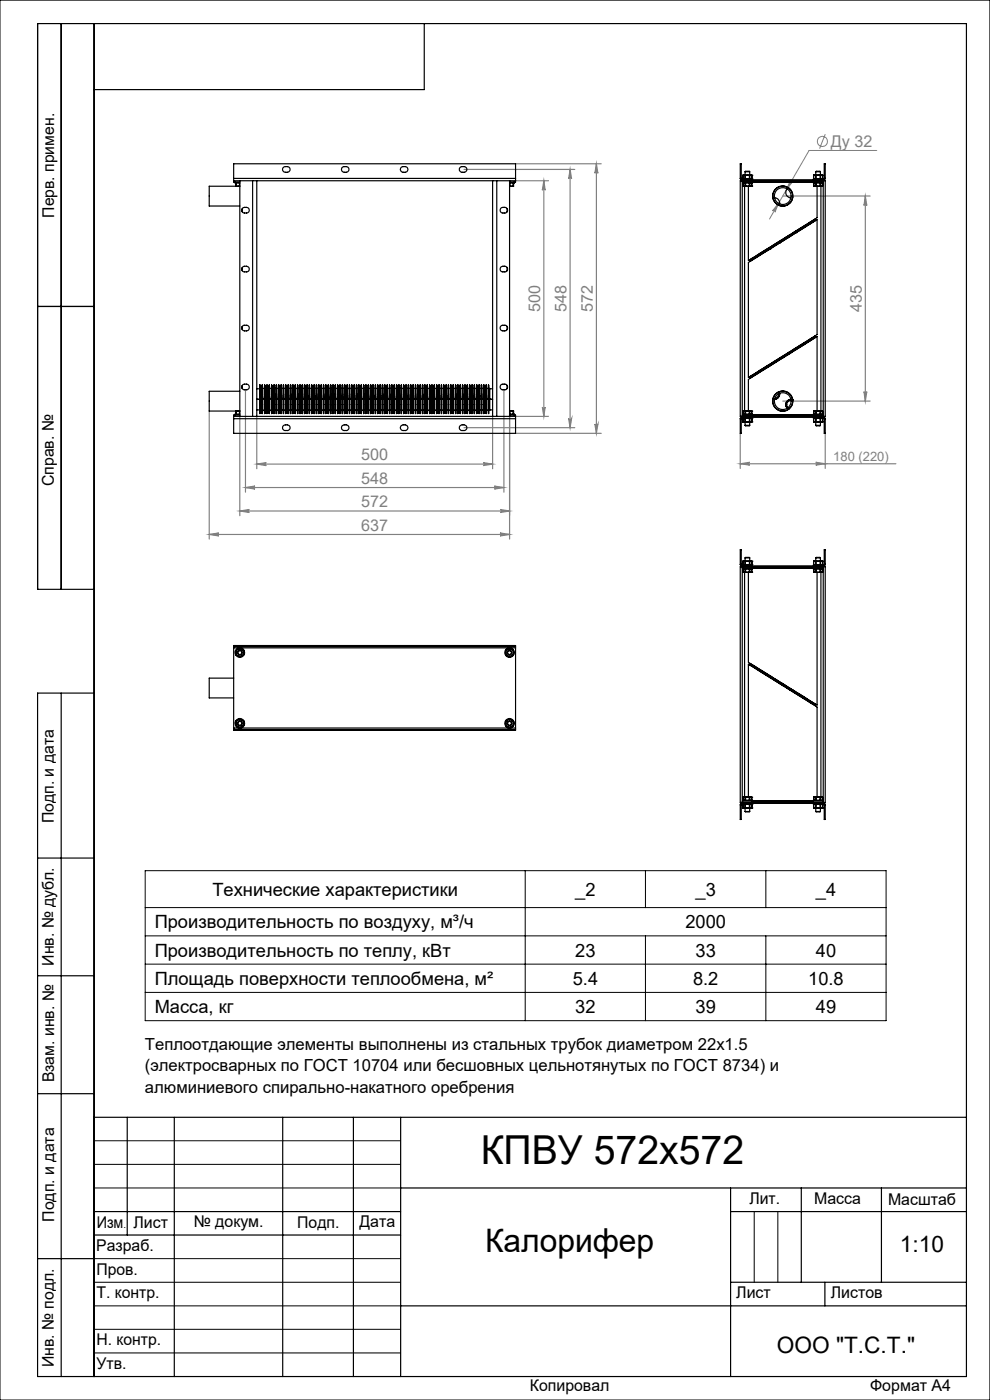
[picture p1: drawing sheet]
<svg xmlns="http://www.w3.org/2000/svg" width="210mm" height="297mm" viewBox="0 0 210 297" stroke-linecap="round" stroke-linejoin="round" font-family="sans-serif">
<defs><g id="words">
<text font-size="8.5" x="102" y="247">КПВУ 572х572</text>
<text font-size="6.9" x="102.9" y="265.6">Калорифер</text>
<g font-size="4.8">
<text x="190.9" y="265.6">1:10</text>
<text x="164.8" y="287">ООО &quot;Т.С.Т.&quot;</text>
</g>
<g font-size="3.9">
<text x="45.1" y="190.1">Технические характеристики</text>
<text x="122" y="190">_2</text>
<text x="147.5" y="190">_3</text>
<text x="173.1" y="190">_4</text>
<text x="32.8" y="196.9">Производительность по воздуху, м³/ч</text>
<text x="145.4" y="196.9">2000</text>
<text x="32.8" y="202.9">Производительность по теплу, кВт</text>
<text x="122" y="202.9">23</text>
<text x="147.5" y="202.9">33</text>
<text x="173.1" y="202.9">40</text>
<text x="32.8" y="208.9">Площадь поверхности теплообмена, м²</text>
<text x="121.5" y="208.9">5.4</text>
<text x="147" y="208.9">8.2</text>
<text x="171.4" y="208.9">10.8</text>
<text x="32.8" y="214.9">Масса, кг</text>
<text x="122" y="214.9">32</text>
<text x="147.5" y="214.9">39</text>
<text x="173.1" y="214.9">49</text>
</g>
<g font-size="3.5">
<text x="30.7" y="222.8">Теплоотдающие элементы выполнены из стальных трубок диаметром 22х1.5</text>
<text x="30.7" y="227.3">(электросварных по ГОСТ 10704 или бесшовных цельнотянутых по ГОСТ 8734) и</text>
<text x="30.7" y="231.8">алюминиевого спирально-накатного оребрения</text>
</g>
<g font-size="3.4" fill="#808080">
<text x="176.2" y="31.1">Ду 32</text>
<text x="114.6" y="66.2" transform="rotate(-90 114.6 66.2)">500</text>
<text x="120.2" y="66.2" transform="rotate(-90 120.2 66.2)">548</text>
<text x="125.8" y="66.2" transform="rotate(-90 125.8 66.2)">572</text>
<text x="182.8" y="66.2" transform="rotate(-90 182.8 66.2)">435</text>
<text x="76.6" y="97.7">500</text>
<text x="76.6" y="107.6">572</text>
<text x="76.6" y="102.6">548</text>
<text x="76.6" y="112.6">637</text>
</g>
<g font-size="3.4">
<text x="11.5" y="46.2" transform="rotate(-90 11.5 46.2)">Перв. примен.</text>
<text x="11.4" y="103.2" transform="rotate(-90 11.4 103.2)">Справ. №</text>
<text x="11.4" y="174.7" transform="rotate(-90 11.4 174.7)">Подп. и дата</text>
<text x="11.5" y="204.9" transform="rotate(-90 11.5 204.9)">Инв. № дубл.</text>
<text x="11.5" y="229.6" transform="rotate(-90 11.5 229.6)">Взам. инв. №</text>
<text x="159" y="255.5">Лит.</text>
<text x="172.7" y="255.5">Масса</text>
<text x="188.4" y="255.6">Масштаб</text>
<text x="11.5" y="259.2" transform="rotate(-90 11.5 259.2)">Подп. и дата</text>
<text x="20.5" y="260.4">Изм</text>
<text x="28.3" y="260.4">Лист</text>
<text x="41.1" y="260.4">№ докум.</text>
<text x="63.1" y="260.4">Подп.</text>
<text x="76.2" y="260.4">Дата</text>
<text x="20.4" y="265.4">Разраб.</text>
<text x="20.5" y="275.4">Т. контр.</text>
<text x="20.5" y="270.4">Пров.</text>
<text x="156.2" y="275.4">Лист</text>
<text x="176.2" y="275.4">Листов</text>
<text x="20.5" y="285.4">Н. контр.</text>
<text x="11.4" y="290" transform="rotate(-90 11.4 290)">Инв. № подл.</text>
<text x="20.5" y="290.4">Утв.</text>
<text x="112.4" y="295">Копировал</text>
<text x="184.6" y="295">Формат А4</text>
</g>
<text font-size="2.7" fill="#808080" x="176.8" y="97.7">180 (220)</text>
<text font-size="2.1" x="26.2" y="260.4">.</text>
</g></defs>
<g fill="none" stroke="#808080" stroke-width=".21">
<path d="M167.7 38.2a.31 .31 0 0 0 .1 .4 .31 .31 0 0 0 .4-.1l-1.3 1.5zM175 28.5l-1.2 3M186 31.9h-14.4l-8.4 14.6M165.1 43.1l-.7 1.9a.3 .3 0 0 0-.1-.4 .3 .3 0 0 0-.4 .1z"/>
<circle cx="174.4" cy="30" r="1.06"/>
</g>
<g fill="none" stroke="#808080" stroke-width=".25">
<path d="M98.4 35.9h23.5M109.4 38.3h6.9M109.4 34.7h18.1M115.4 38.3l.2 2.1a.3 .3 0 0 0-.3-.3 .3 .3 0 0 0-.3 .3zM115.4 38.3v50M120.9 35.9l.3 2.1a.32 .32 0 0 0-.3-.4 .32 .32 0 0 0-.3 .4zM120.9 35.9v54.8M126.5 34.7l.3 2.1a.32 .32 0 0 0-.3-.4 .32 .32 0 0 0-.3 .4zM126.5 34.7v57.2M166.1 41.6h18.5M183.6 41.6l.3 2a.3 .3 0 0 0-.3-.3 .3 .3 0 0 0-.3 .3zM183.6 41.6v43.5"/>
<path d="M44.4 87.2v27.2M50.9 88.4v21M52.1 82.7v21.7M54.5 88.4v11M54.5 98.5h50M54.5 98.5l2-.4a.32 .32 0 0 0-.3 .4 .32 .32 0 0 0 .3 .3zM98.4 90.7h23.5M102.5 98.1l2 .4-2 .3a.32 .32 0 0 0 .3-.3 .32 .32 0 0 0-.3-.4zM104.5 88.4v11M106.9 82.7v21.7M108.1 88.4v26M109.4 88.3h6.9"/>
<path d="M109.4 91.9h18.1M115 86.4a.3 .3 0 0 0 .3 .2 .3 .3 0 0 0 .3-.2l-.2 1.9zM120.6 88.8a.32 .32 0 0 0 .3 .2 .32 .32 0 0 0 .3-.2l-.3 1.9zM126.2 90a.32 .32 0 0 0 .3 .2 .32 .32 0 0 0 .3-.2l-.3 1.9zM157 98.4l2-.3a.3 .3 0 0 0-.3 .3 .3 .3 0 0 0 .3 .3zM157 92v7.4M157 98.4h33M166.1 85.1h18.5M173 98.1l2 .3-2 .3a.3 .3 0 0 0 .3-.3 .3 .3 0 0 0-.3-.3zM175 92v7.4M183.3 83.1a.3 .3 0 0 0 .3 .3 .3 .3 0 0 0 .3-.3l-.3 2zM44.4 113.4h63.7"/>
<path d="M44.4 113.4l2-.3a.32 .32 0 0 0-.3 .3 .32 .32 0 0 0 .3 .3zM50.9 108.4h57.2M50.9 108.4l2-.3a.32 .32 0 0 0-.3 .3 .32 .32 0 0 0 .3 .3zM52.1 103.4l2-.3a.32 .32 0 0 0-.3 .3 .32 .32 0 0 0 .3 .3zM52.1 103.4h54.8M104.9 103.1l2 .3-2 .3a.32 .32 0 0 0 .3-.3 .32 .32 0 0 0-.3-.3zM106.1 108.1l2 .3-2 .3a.32 .32 0 0 0 .3-.3 .32 .32 0 0 0-.3-.3zM106.1 113.1l2 .3-2 .3a.32 .32 0 0 0 .3-.3 .32 .32 0 0 0-.3-.3z"/>
</g>
<g fill="none" stroke="#000" stroke-width=".21">
<path d="M0 0h210v297h-210zM30.8 184.7h157.2v31.8h-157.2zM30.8 198.5h157.2M30.8 192.5h157.2M111.4 184.7v31.8M136.9 184.7v7.8M136.9 198.5v18M162.5 184.7v7.8M162.5 198.5v18M30.8 204.5h157.2M30.8 210.5h157.2M20 242h65"/>
<path d="M20 247h65M20 252h65M160 257v15M165 257v15M20 267h65M20 272h65M20 277h65M20 282h65M20 287h65"/>
</g>
<g fill="none" stroke="#000" stroke-width=".25">
<path d="M13 5v120M20 5v287M90 5v14h-70M8 65h12M20 125h-12v-120h197v287h-197v-145h12M13 147v145M8 182h12M8 207h12M8 232h12M20 237h185M27 237v25M37 237v55"/>
<path d="M60 237v55M75 237v55M85 237v55M20 257h65M85 252h120M155 252v40M155 257h50M170 252v20M187 252v20M8 267h12M20 262h65M85 277h120"/>
<path d="M155 272h50M175 272v5"/>
</g>
<g fill="#808080">
<path d="M165.1 43.1l-1.2 1.6a.3 .3 0 0 1 .4-.1 .3 .3 0 0 1 .1 .4zM167.7 38.2l-.8 1.8 1.3-1.5a.31 .31 0 0 1-.4 .1 .31 .31 0 0 1-.1-.4z"/>
<path d="M157 98.4l2-.3a.3 .3 0 0 0-.3 .3 .3 .3 0 0 0 .3 .3zM173 98.1l2 .3-2 .3a.3 .3 0 0 0 .3-.3 .3 .3 0 0 0-.3-.3z"/>
<path d="M54.5 98.5l2-.4a.32 .32 0 0 0-.3 .4 .32 .32 0 0 0 .3 .3zM102.5 98.1l2 .4-2 .3a.32 .32 0 0 0 .3-.3 .32 .32 0 0 0-.3-.4zM50.9 108.4l2-.3a.32 .32 0 0 0-.3 .3 .32 .32 0 0 0 .3 .3zM106.1 108.1l2 .3-2 .3a.32 .32 0 0 0 .3-.3 .32 .32 0 0 0-.3-.3zM44.4 113.4l2-.3a.32 .32 0 0 0-.3 .3 .32 .32 0 0 0 .3 .3zM106.1 113.1l2 .3-2 .3a.32 .32 0 0 0 .3-.3 .32 .32 0 0 0-.3-.3z"/>
<path d="M115.4 38.3l.2 2.1a.3 .3 0 0 0-.3-.3 .3 .3 0 0 0-.3 .3zM115 86.4a.3 .3 0 0 0 .3 .2 .3 .3 0 0 0 .3-.2l-.2 1.9zM120.9 35.9l.3 2.1a.32 .32 0 0 0-.3-.4 .32 .32 0 0 0-.3 .4zM120.6 88.8a.32 .32 0 0 0 .3 .2 .32 .32 0 0 0 .3-.2l-.3 1.9zM126.5 34.7l.3 2.1a.32 .32 0 0 0-.3-.4 .32 .32 0 0 0-.3 .4zM126.2 90a.32 .32 0 0 0 .3 .2 .32 .32 0 0 0 .3-.2l-.3 1.9zM183.6 41.6l.3 2a.3 .3 0 0 0-.3-.3 .3 .3 0 0 0-.3 .3zM183.3 83.1a.3 .3 0 0 0 .3 .3 .3 .3 0 0 0 .3-.3l-.3 2z"/>
<path d="M52.1 103.4l2-.3a.32 .32 0 0 0-.3 .3 .32 .32 0 0 0 .3 .3zM104.9 103.1l2 .3-2 .3a.32 .32 0 0 0 .3-.3 .32 .32 0 0 0-.3-.3z"/>
</g>
<g fill="none" stroke="#000" stroke-width=".25">
<path d="M49.6 37.8v.5M49.6 38.3h4M49.6 37.8v-3.1h59.8v3.1M49.6 38.3v.3h1.3M49.6 37.8h59.8M49.9 38.6v.2h1M50 39.5h.1M50 38.8v.7M50.1 39.5h.7M50.1 38.8v.7M50.8 39.5h.1M50.8 38.8v.7"/>
<path d="M50.9 39.5h-6.5v4.2h6.5M50.9 38.3v50M53.6 38.3h51.8M53.6 38.3v50M54.5 38.3v50M60 35.6a.8 .8 0 0 1 1-.3 .8 .8 0 0 1 .5 .9 .79 .79 0 0 1-1 .4 .79 .79 0 0 1-.5-1zM72.5 35.6a.79 .79 0 0 1 1-.3 .79 .79 0 0 1 .4 .9 .79 .79 0 0 1-.9 .3 .79 .79 0 0 1-.5-.9zM85.1 35.5a.88 .88 0 0 1 1.4 .4 .85 .85 0 0 1-.7 .7 .85 .85 0 0 1-.9-.5zM97.7 35.4a.76 .76 0 0 1 1-.1 .76 .76 0 0 1 .3 .9 .79 .79 0 0 1-1 .4 .79 .79 0 0 1-.5-1zM104.5 38.3v50M105.4 38.3h4M105.4 38.3v50"/>
<path d="M108.1 39.5h.1M108.1 39.5h.8M108.1 38.3v50M108.2 39.5h.6M108.2 38.8v.7M108.8 39.5h.1M108.8 38.8v.7M108.9 39.5h.1M108.9 38.8v.7M109.1 38.6v.2h-1M109.4 37.8v.5M109.4 38.3v.3h-1.3"/>
<path d="M157 37.8l.4 .5 .2-.3h1.9M157 38.3h18v50h-18zM157 37.8v-3.1h.2v3.1M157 37.8h.2M157.2 37.8l.2 .3h17.3l.1-.3M157.4 38.3l.1 .3h17.1v-.3v50v-.3h-17.1l-.1 .3zM157.6 38.6v.2h1.9v-.2M157.6 37.2h.5M157.6 37.9h.1M157.6 37.9h.4M157.6 37.2h.1M157.6 37.2h1.9"/>
<path d="M157.6 39.5h.1M157.6 39.5h1.9M157.6 37.2v.7M157.6 38.8v.7M157.6 37.9l.1 .1M157.6 39.5h.4M157.9 39.5v47.7M158 37.9h.1M158 39.5h.2M158 38.8v.7M158 36.4h1M158 36.4v1.5"/>
<path d="M158.1 37.9h.9M158.1 37.2h.9M158.1 37.2v.7M158.2 39.5h.7M158.2 38.8v.7M158.8 39.5v15.8l14.5-9.1v-6.7M158.9 39.5h.2M158.9 38.8v.7M159 37.9h.1M159 37.2h.1M159 37.2v.7M159 36.4v.7"/>
<path d="M159.1 37.9h.4M159.1 37.2h.4M159.1 39.5h.4M159.1 37.2v.7M159.1 38.8v.7M159.5 39.5h.1M159.5 38.8v.7M159.5 37.9h.1M159.5 37.2h.1M159.5 37.2v.9M159.5 37.9l-.2 .1M159.5 38.7h13"/>
<path d="M167.3 39.8l-.1 .1M172.5 38.6v.2h2v-.2M172.6 37.2h.4M172.6 37.2h.1M172.6 37.2h1.9M172.6 37.9h.1M172.6 37.9h.4M172.6 37.2l-.1 .9M172.6 37.9l.1 .1M172.6 39.5h.1M172.6 39.5h.4M172.6 39.5h1.9"/>
<path d="M172.6 38.8v.7M173 37.2h.1M173 37.9h.1M173 39.5h.1M173 37.2v.7M173 38.8v.7M173 36.4h1M173 36.4v.7M173.1 37.2h.9M173.1 37.9h.9M173.1 37.2v.7M173.1 39.5h.8"/>
<path d="M173.1 38.8v.7M173.9 39.5h.2M173.9 38.8v.7M174 37.2h.5M174 37.9h.1M174 37.2v.7M174 36.4l.1 1.5M174.1 37.9h.4M174.1 39.5h.3M174.1 38.8v.7M174.1 39.5v47.7M174.4 38.8v.7"/>
<path d="M174.4 39.5h.1M174.5 37.2h.1M174.5 37.9h.1M174.5 37.2v.7M174.5 37.9l-.2 .1M174.8 37.8v-3.1h.2v3.1M174.8 37.8h.2M175 37.8l-.4 .5-.1-.3h-2M51.4 44.3v.6M51.4 56.8v.6M51.5 56.7a.76 .76 0 0 1 1-.2 .76 .76 0 0 1 .2 1 .82 .82 0 0 1-.9 .2 .82 .82 0 0 1-.5-.8zM51.5 44.2a.78 .78 0 0 1 .9-.2 .78 .78 0 0 1 .4 .9 .82 .82 0 0 1-.9 .4 .82 .82 0 0 1-.6-.9z"/>
<path d="M106.3 56.7a.76 .76 0 0 1 1-.2 .76 .76 0 0 1 .2 1 .81 .81 0 0 1-.9 .2 .81 .81 0 0 1-.5-.8zM106.4 44.1a.77 .77 0 0 1 .9-.1 .77 .77 0 0 1 .3 .9 .79 .79 0 0 1-1 .3 .79 .79 0 0 1-.4-.9zM107.6 44.3v.6M107.6 56.8v.6M158.8 55.7l14.5-9.1v24.4l-14.5 9.1zM159.1 55.1l.1 .3M163.2 52.5v.1M163.3 52.8h.1M163.9 42h.1M164.3 41.9a1.16 1.16 0 0 1 1.1 1.3M165.1 51.3v.1M165.3 51.6h.1"/>
<path d="M165.3 43.6h.1M166.8 50.3h.1M166.9 50.5v.1M167 40.1a1.14 1.14 0 0 0-.2 1.2 1.14 1.14 0 0 0 1 .7M168.2 41.9l-.1 .1M168.7 49.1h.1M168.9 49.4h.1M172.9 46.5l-13.8 8.6M172.9 46.5l.1 .3M173 46.8l-13.8 8.6M51.4 69.3a.79 .79 0 0 1 .9-.3 .79 .79 0 0 1 .5 .9 .79 .79 0 0 1-1 .3 .79 .79 0 0 1-.4-.9zM51.4 69.2v.7"/>
<path d="M106.4 69.1a.76 .76 0 0 1 .9-.1 .76 .76 0 0 1 .3 .9 .79 .79 0 0 1-1 .3 .79 .79 0 0 1-.4-.9zM107.6 69.2v.7M159.1 79.9l.1 .3M172.9 71.3l-13.8 8.6M172.9 71.3l.1 .3M173 71.6l-13.8 8.6M49.6 88.3v.5M49.6 88.3h4M49.6 88.8h59.8M49.6 88.8v3.1h59.8v-3.1M50 87.2h.1M50 87.2v.6"/>
<path d="M50.1 87.2h.7M50.1 87.2v.6M50.8 87.2v.6M50.9 87.8h-1v.2M50.9 83h-6.5v4.2h6.4M50.9 88h-1.3v.3M51.4 81.8v.6M51.5 81.7a.78 .78 0 0 1 .9-.2 .78 .78 0 0 1 .4 .9 .82 .82 0 0 1-.9 .4 .82 .82 0 0 1-.6-.9zM53.6 88.3h51.8M54.5 84.7h.6M54.5 82.5h.6M54.5 87h.6"/>
<path d="M55.1 84.6v3.1M55.1 81.7v2.3M55.1 81.7v2.9M55.1 84v3.7M55.1 81.7h.1M55.1 87.7h.1M55.1 84h.1M55.1 84v.6M55.2 81.7v2.3M55.2 84v3.7M55.2 81.7v.7M55.2 84v.6"/>
<path d="M55.2 82.4v2.2M55.2 84.6v2.4M55.2 82.4h.4M55.2 87v.7M55.2 87h.4M55.2 84.6h.4M55.6 82.4v2.2M55.6 84.6v2.4M55.6 87v.7M55.6 81.7v2.3M55.6 84v3.7M55.6 81.7h.1"/>
<path d="M55.6 81.7v.7M55.6 87.7h.1M55.6 84h.1M55.6 84v.6M55.7 81.7v1.9M55.7 83.6v.4M55.7 84v1.8M55.7 85.8v1.9M55.7 81.7v.7M55.7 84v.6M55.7 82.4v1.2M55.7 83.6v1"/>
<path d="M55.7 84.6v1.2M55.7 85.8v1.2M55.7 82.4h.4M55.7 87v.7M55.7 87h.4M55.7 84.6h.4M56.1 82.4v2.2M56.1 84.6v2.4M56.1 87v.7M56.1 81.7v2.3M56.1 84v3.7M56.1 81.7h.1"/>
<path d="M56.1 81.7v.7M56.1 87.7h.1M56.1 84h.1M56.1 84v.6M56.2 81.7v2.3M56.2 84v3.7M56.2 81.7v.7M56.2 84v.6M56.2 82.4v2.2M56.2 84.6v2.4M56.2 82.4h.4M56.2 87v.7"/>
<path d="M56.2 87h.4M56.2 84.6h.4M56.6 82.4v2.2M56.6 84.6v2.4M56.6 87v.7M56.6 81.7h.1M56.6 81.7v.7M56.6 87.7h.1M56.6 84h.1M56.6 84v.6M56.7 81.7v2.3M56.7 84v3.7"/>
<path d="M56.7 81.7v.7M56.7 84v.6M56.7 82.4v2.2M56.7 84.6v2.4M56.7 82.4h.4M56.7 87v.7M56.7 87h.4M56.7 84.6h.4M57.1 82.4v2.2M57.1 84.6v2.4M57.1 87v.7M57.1 81.7v2.3"/>
<path d="M57.1 84v3.7M57.1 81.7h.1M57.1 81.7v.7M57.1 84v.6M57.1 87.7h.1M57.1 84h.1M57.1 81.7v1.9M57.1 83.6v.4M57.1 84v1.8M57.1 85.8v1.9M57.1 81.7l.1 .7M57.1 84l.1 .6"/>
<path d="M57.2 82.4v1.2M57.2 83.6v1M57.2 84.6v1.2M57.2 85.8v1.2M57.2 82.4h.4M57.2 87l-.1 .7M57.2 87h.4M57.2 84.6h.4M57.6 82.4v2.2M57.6 84.6v2.4M57.6 87v.7M57.6 81.7v2.3"/>
<path d="M57.6 84v3.7M57.6 81.7h.1M57.6 81.7v.7M57.6 87.7h.1M57.6 84h.1M57.6 84v.6M57.6 81.7l.1 .7M57.6 84l.1 .6M57.7 82.4v2.2M57.7 84.6v2.4M57.7 82.4h.4M57.7 87l-.1 .7"/>
<path d="M57.7 87h.4M57.7 84.6h.4M58.1 82.4v2.2M58.1 84.6v2.4M58.1 87v.7M58.1 81.7v2.3M58.1 84v3.7M58.1 81.7h.1M58.1 81.7v.7M58.1 87.7h.1M58.1 84h.1M58.1 84v.6"/>
<path d="M58.2 81.7v2.3M58.2 84v3.7M58.2 81.7v.7M58.2 84v.6M58.2 82.4v2.2M58.2 84.6v2.4M58.2 82.4h.4M58.2 87v.7M58.2 87h.4M58.2 84.6h.4M58.6 82.4v2.2M58.6 84.6v2.4"/>
<path d="M58.6 87v.7M58.6 81.7v2.3M58.6 84v3.7M58.6 81.7h.1M58.6 81.7v.7M58.6 87.7h.1M58.6 84h.1M58.6 84v.6M58.7 81.7v2.3M58.7 84v3.7M58.7 81.7v.7M58.7 84v.6"/>
<path d="M58.7 82.4v2.2M58.7 84.6v2.4M58.7 82.4h.4M58.7 87v.7M58.7 87h.4M58.7 84.6h.4M59.1 82.4v2.2M59.1 84.6v2.4M59.1 87v.7M59.1 81.7v2.3M59.1 84v3.7M59.1 81.7h.1"/>
<path d="M59.1 81.7v.7M59.1 87.7h.1M59.1 84h.1M59.1 84v.6M59.2 81.7v1.9M59.2 83.6v.4M59.2 84v1.8M59.2 85.8v1.9M59.2 81.7v.7M59.2 84v.6M59.2 82.4v1.2M59.2 83.6v1"/>
<path d="M59.2 84.6v1.2M59.2 85.8v1.2M59.2 82.4h.4M59.2 87v.7M59.2 87h.4M59.2 84.6h.4M59.6 82.4v2.2M59.6 84.6v2.4M59.6 87v.7M59.6 81.7v2.3M59.6 84v3.7M59.6 81.7h.1"/>
<path d="M59.6 81.7v.7M59.6 87.7h.1M59.6 84h.1M59.6 84v.6M59.7 81.7v2.3M59.7 84v3.7M59.7 81.7v.7M59.7 84v.6M59.7 82.4v2.2M59.7 84.6v2.4M59.7 82.4h.4M59.7 87v.7"/>
<path d="M59.7 87h.4M59.7 84.6h.4M60.1 82.4v2.2M60.1 84.6v2.4M60.1 87v.7M60.1 90.3a.78 .78 0 0 1 1-.2 .78 .78 0 0 1 .4 .9 .82 .82 0 0 1-1 .4 .82 .82 0 0 1-.6-.8zM60.1 81.7h.1M60.1 81.7v.7M60.1 87.7h.1M60.1 84h.1M60.1 84v.6M60.1 81.7v2.3"/>
<path d="M60.1 84v3.7M60.1 81.7l.1 .7M60.1 84l.1 .6M60.2 82.4v2.2M60.2 84.6v2.4M60.2 82.4h.4M60.2 87l-.1 .7M60.2 87h.4M60.2 84.6h.4M60.6 82.4v2.2M60.6 84.6v2.4M60.6 87v.7"/>
<path d="M60.6 81.7v2.3M60.6 84v3.7M60.6 81.7h.1M60.6 81.7v.7M60.6 87.7h.1M60.6 84h.1M60.6 84v.6M60.6 81.7v1.9M60.6 83.6v.4M60.6 84v1.8M60.6 85.8v1.9M60.6 81.7l.1 .7"/>
<path d="M60.6 84l.1 .6M60.7 82.4v1.2M60.7 83.6v1M60.7 84.6v1.2M60.7 85.8v1.2M60.7 82.4h.4M60.7 87l-.1 .7M60.7 87h.4M60.7 84.6h.4M61.1 82.4v2.2M61.1 84.6v2.4M61.1 87v.7"/>
<path d="M61.1 81.7v2.3M61.1 84v3.7M61.1 81.7h.1M61.1 81.7v.7M61.1 87.7h.1M61.1 84h.1M61.1 84v.6M61.2 81.7v1.9M61.2 83.6v.4M61.2 84v1.8M61.2 85.8v1.9M61.2 81.7v.7"/>
<path d="M61.2 84v.6M61.2 82.4v1.2M61.2 83.6v1M61.2 84.6v1.2M61.2 85.8v1.2M61.2 82.4h.4M61.2 87v.7M61.2 87h.4M61.2 84.6h.4M61.6 81.7v2.3M61.6 82.4v2.2M61.6 84v3.7"/>
<path d="M61.6 84.6v2.4M61.6 81.7h.1M61.6 81.7v.7M61.6 84v.6M61.6 87v.7M61.6 87.7h.1M61.6 84h.1M61.7 81.7v2.3M61.7 84v3.7M61.7 81.7v.7M61.7 84v.6M61.7 82.4v2.2"/>
<path d="M61.7 84.6v2.4M61.7 82.4h.4M61.7 87v.7M61.7 87h.4M61.7 84.6h.4M62.1 82.4v2.2M62.1 84.6v2.4M62.1 87v.7M62.1 81.7v2.3M62.1 84v3.7M62.1 81.7h.1M62.1 81.7v.7"/>
<path d="M62.1 87.7h.1M62.1 84h.1M62.1 84v.6M62.2 81.7v2.3M62.2 84v3.7M62.2 81.7v.7M62.2 84v.6M62.2 82.4v2.2M62.2 84.6v2.4M62.2 82.4h.4M62.2 87v.7M62.2 87h.4"/>
<path d="M62.2 84.6h.4M62.6 82.4v2.2M62.6 84.6v2.4M62.6 87v.7M62.6 81.7v2.3M62.6 81.7h.1M62.6 81.7v.7M62.6 87.7h.1M62.6 84h.1M62.6 84v.6M62.7 84v3.7M62.7 81.7v.7"/>
<path d="M62.7 84v.6M62.7 82.4v2.2M62.7 84.6v2.4M62.7 82.4h.4M62.7 87v.7M62.7 87h.4M62.7 84.6h.4M63.1 82.4v2.2M63.1 84.6v2.4M63.1 87v.7M63.1 81.7v2.3M63.1 84v3.7"/>
<path d="M63.1 81.7h.1M63.1 81.7v.7M63.1 87.7h.1M63.1 84h.1M63.1 84v.6M63.1 81.7v1.9M63.1 83.6v.4M63.1 84v1.8M63.1 85.8v1.9M63.1 81.7l.1 .7M63.1 84l.1 .6M63.2 82.4v1.2"/>
<path d="M63.2 83.6v1M63.2 84.6v1.2M63.2 85.8v1.2M63.2 82.4h.4M63.2 87l-.1 .7M63.2 87h.4M63.2 84.6h.4M63.6 82.4v2.2M63.6 84.6v2.4M63.6 87v.7M63.6 81.7v2.3M63.6 84v3.7"/>
<path d="M63.6 81.7h.1M63.6 81.7v.7M63.6 87.7h.1M63.6 84h.1M63.6 84v.6M63.7 82.4v1.2M63.7 83.6v1M63.7 81.7v1.9M63.7 83.6v.4M63.7 84.6v1.2M63.7 85.8v1.2M63.7 84v1.8"/>
<path d="M63.7 85.8v1.9M63.7 81.7v.7M63.7 84v.6M63.7 87v.7M63.7 82.4h.4M63.7 87h.4M63.7 84.6h.4M64.1 82.4v2.2M64.1 84.6v2.4M64.1 87v.7M64.1 81.7v2.3M64.1 84v3.7"/>
<path d="M64.1 81.7h.1M64.1 81.7v.7M64.1 87.7h.1M64.1 84h.1M64.1 84v.6M64.2 81.7v2.3M64.2 84v3.7M64.2 81.7v.7M64.2 84v.6M64.2 82.4v2.2M64.2 84.6v2.4M64.2 82.4h.4"/>
<path d="M64.2 87v.7M64.2 87h.4M64.2 84.6h.4M64.6 81.7v2.3M64.6 82.4v2.2M64.6 84v3.7M64.6 84.6v2.4M64.6 81.7h.1M64.6 81.7v.7M64.6 84v.6M64.6 87v.7M64.6 87.7h.1"/>
<path d="M64.6 84h.1M64.7 81.7v2.3M64.7 84v3.7M64.7 81.7v.7M64.7 84v.6M64.7 82.4v2.2M64.7 84.6v2.4M64.7 82.4h.4M64.7 87v.7M64.7 87h.4M64.7 84.6h.4M65.1 82.4v2.2"/>
<path d="M65.1 84.6v2.4M65.1 87v.7M65.1 81.7v2.3M65.1 84v3.7M65.1 81.7h.1M65.1 81.7v.7M65.1 87.7h.1M65.1 84h.1M65.1 84v.6M65.2 81.7v1.9M65.2 83.6v.4M65.2 84v1.8"/>
<path d="M65.2 85.8v1.9M65.2 81.7v.7M65.2 84v.6M65.2 82.4v1.2M65.2 83.6v1M65.2 84.6v1.2M65.2 85.8v1.2M65.2 82.4h.4M65.2 87v.7M65.2 87h.4M65.2 84.6h.4M65.6 82.4v2.2"/>
<path d="M65.6 84.6v2.4M65.6 87v.7M65.6 81.7v2.3M65.6 84v3.7M65.6 81.7h.1M65.6 81.7v.7M65.6 87.7h.1M65.6 84h.1M65.6 84v.6M65.7 81.7v2.3M65.7 84v3.7M65.7 81.7v.7"/>
<path d="M65.7 84v.6M65.7 82.4v2.2M65.7 84.6v2.4M65.7 82.4h.4M65.7 87v.7M65.7 87h.4M65.7 84.6h.4M66.1 82.4v2.2M66.1 84.6v2.4M66.1 87v.7M66.1 81.7h.1M66.1 81.7v.7"/>
<path d="M66.1 87.7h.1M66.1 84h.1M66.1 84v.6M66.1 81.7v2.3M66.1 84v3.7M66.1 81.7l.1 .7M66.1 84l.1 .6M66.2 82.4v2.2M66.2 84.6v2.4M66.2 82.4h.4M66.2 87l-.1 .7M66.2 87h.4"/>
<path d="M66.2 84.6h.4M66.6 82.4v2.2M66.6 84.6v2.4M66.6 87v.7M66.6 81.7v2.3M66.6 84v3.7M66.6 81.7h.1M66.6 81.7v.7M66.6 87.7h.1M66.6 84h.1M66.6 84v.6M66.7 82.4v1.2"/>
<path d="M66.7 83.6v1M66.7 81.7v1.9M66.7 83.6v.4M66.7 84v1.8M66.7 85.8v1.9M66.7 84.6v1.2M66.7 85.8v1.2M66.7 81.7v.7M66.7 84v.6M66.7 87v.7M66.7 82.4h.4M66.7 87h.4"/>
<path d="M66.7 84.6h.4M67.1 82.4v2.2M67.1 84.6v2.4M67.1 87v.7M67.1 81.7v2.3M67.1 84v3.7M67.1 81.7h.1M67.1 81.7v.7M67.1 87.7h.1M67.1 84h.1M67.1 84v.6M67.2 81.7v1.9"/>
<path d="M67.2 83.6v.4M67.2 84v1.8M67.2 85.8v1.9M67.2 81.7v.7M67.2 84v.6M67.2 82.4v1.2M67.2 83.6v1M67.2 84.6v1.2M67.2 85.8v1.2M67.2 82.4h.4M67.2 87v.7M67.2 87h.4"/>
<path d="M67.2 84.6h.4M67.6 82.4v2.2M67.6 84.6v2.4M67.6 87v.7M67.6 81.7v2.3M67.6 84v3.7M67.6 81.7h.1M67.6 81.7v.7M67.6 87.7h.1M67.6 84h.1M67.6 84v.6M67.7 81.7v2.3"/>
<path d="M67.7 84v3.7M67.7 81.7v.7M67.7 84v.6M67.7 82.4v2.2M67.7 84.6v2.4M67.7 82.4h.4M67.7 87v.7M67.7 87h.4M67.7 84.6h.4M68.1 82.4v2.2M68.1 84.6v2.4M68.1 87v.7"/>
<path d="M68.1 81.7h.1M68.1 81.7v.7M68.1 87.7h.1M68.1 84h.1M68.1 84v.6M68.2 81.7v2.3M68.2 84v3.7M68.2 81.7v.7M68.2 84v.6M68.2 82.4v2.2M68.2 84.6v2.4M68.2 82.4h.4"/>
<path d="M68.2 87v.7M68.2 87h.4M68.2 84.6h.4M68.6 82.4v2.2M68.6 84.6v2.4M68.6 87v.7M68.6 81.7v2.3M68.6 84v3.7M68.6 81.7h.1M68.6 81.7v.7M68.6 87.7h.1M68.6 84h.1"/>
<path d="M68.6 84v.6M68.7 81.7v1.9M68.7 83.6v.4M68.7 84v1.8M68.7 85.8v1.9M68.7 81.7v.7M68.7 84v.6M68.7 82.4v1.2M68.7 83.6v1M68.7 84.6v1.2M68.7 85.8v1.2M68.7 82.4h.4"/>
<path d="M68.7 87v.7M68.7 87h.4M68.7 84.6h.4M69.1 82.4v2.2M69.1 84.6v2.4M69.1 87v.7M69.1 81.7v2.3M69.1 84v3.7M69.1 81.7h.1M69.1 81.7v.7M69.1 87.7h.1M69.1 84h.1"/>
<path d="M69.1 84v.6M69.1 81.7l.1 .7M69.1 84l.1 .6M69.2 82.4v2.2M69.2 84.6v2.4M69.2 82.4h.4M69.2 87l-.1 .7M69.2 87h.4M69.2 84.6h.4M69.6 82.4v2.2M69.6 84.6v2.4M69.6 87v.7"/>
<path d="M69.6 81.7v2.3M69.6 84v3.7M69.6 81.7h.1M69.6 81.7v.7M69.6 87.7h.1M69.6 84h.1M69.6 84v.6M69.7 81.7v2.3M69.7 84v3.7M69.7 81.7v.7M69.7 84v.6M69.7 82.4v2.2"/>
<path d="M69.7 84.6v2.4M69.7 82.4h.4M69.7 87v.7M69.7 87h.4M69.7 84.6h.4M70.1 82.4v2.2M70.1 84.6v2.4M70.1 87v.7M70.1 81.7v2.3M70.1 84v3.7M70.1 81.7h.1M70.1 81.7v.7"/>
<path d="M70.1 87.7h.1M70.1 84h.1M70.1 84v.6M70.2 81.7v2.3M70.2 84v3.7M70.2 81.7v.7M70.2 84v.6M70.2 82.4v2.2M70.2 84.6v2.4M70.2 82.4h.4M70.2 87v.7M70.2 87h.4"/>
<path d="M70.2 84.6h.4M70.6 82.4v2.2M70.6 84.6v2.4M70.6 87v.7M70.6 81.7v2.3M70.6 81.7h.1M70.6 81.7v.7M70.6 87.7h.1M70.6 84h.1M70.6 84v.6M70.7 84v3.7M70.7 81.7v.7"/>
<path d="M70.7 84v.6M70.7 82.4v2.2M70.7 84.6v2.4M70.7 82.4h.4M70.7 87v.7M70.7 87h.4M70.7 84.6h.4M71.1 82.4v2.2M71.1 84.6v2.4M71.1 87v.7M71.1 81.7v2.3M71.1 84v3.7"/>
<path d="M71.1 81.7h.1M71.1 81.7v.7M71.1 87.7h.1M71.1 84h.1M71.1 84v.6M71.2 81.7v1.9M71.2 83.6v.4M71.2 84v1.8M71.2 85.8v1.9M71.2 81.7v.7M71.2 84v.6M71.2 82.4v1.2"/>
<path d="M71.2 83.6v1M71.2 84.6v1.2M71.2 85.8v1.2M71.2 82.4h.4M71.2 87v.7M71.2 87h.4M71.2 84.6h.4M71.6 82.4v2.2M71.6 84.6v2.4M71.6 87v.7M71.6 81.7v2.3M71.6 84v3.7"/>
<path d="M71.6 81.7h.1M71.6 81.7v.7M71.6 87.7h.1M71.6 84h.1M71.6 84v.6M71.6 81.7l.1 .7M71.6 84l.1 .6M71.7 82.4v2.2M71.7 84.6v2.4M71.7 82.4h.4M71.7 87l-.1 .7M71.7 87h.4"/>
<path d="M71.7 84.6h.4M72.1 82.4v2.2M72.1 84.6v2.4M72.1 87v.7M72.1 84v3.7M72.1 81.7h.1M72.1 81.7v.7M72.1 87.7h.1M72.1 84h.1M72.1 84v.6M72.1 81.7v2.3M72.1 81.7l.1 .7"/>
<path d="M72.1 84l.1 .6M72.2 82.4v2.2M72.2 84.6v2.4M72.2 82.4h.4M72.2 87l-.1 .7M72.2 87h.4M72.2 84.6h.4M72.6 82.4v2.2M72.6 84.6v2.4M72.6 87v.7M72.6 81.7v2.3M72.6 84v3.7"/>
<path d="M72.6 90.3a.78 .78 0 0 1 1-.2 .78 .78 0 0 1 .3 .9 .79 .79 0 0 1-.9 .4 .79 .79 0 0 1-.5-1zM72.6 81.7h.1M72.6 81.7v.7M72.6 87.7h.1M72.6 84h.1M72.6 84v.6M72.7 81.7v2.3M72.7 84v3.7M72.7 81.7v.7M72.7 84v.6M72.7 82.4v2.2M72.7 84.6v2.4"/>
<path d="M72.7 82.4h.4M72.7 87v.7M72.7 87h.4M72.7 84.6h.4M73.1 82.4v2.2M73.1 84.6v2.4M73.1 87v.7M73.1 81.7v2.3M73.1 84v3.7M73.1 81.7h.1M73.1 81.7v.7M73.1 87.7h.1"/>
<path d="M73.1 84h.1M73.1 84v.6M73.2 81.7v1.9M73.2 83.6v.4M73.2 84v1.8M73.2 85.8v1.9M73.2 81.7v.7M73.2 84v.6M73.2 82.4v1.2M73.2 83.6v1M73.2 84.6v1.2M73.2 85.8v1.2"/>
<path d="M73.2 82.4h.4M73.2 87v.7M73.2 87h.4M73.2 84.6h.4M73.6 82.4v2.2M73.6 84.6v2.4M73.6 87v.7M73.6 81.7v2.3M73.6 84v3.7M73.6 81.7h.1M73.6 81.7v.7M73.6 87.7h.1"/>
<path d="M73.6 84h.1M73.6 84v.6M73.7 81.7v2.3M73.7 84v3.7M73.7 81.7v.7M73.7 84v.6M73.7 82.4v2.2M73.7 84.6v2.4M73.7 82.4h.4M73.7 87v.7M73.7 87h.4M73.7 84.6h.4"/>
<path d="M74.1 82.4v2.2M74.1 84.6v2.4M74.1 87v.7M74.1 81.7h.1M74.1 81.7v.7M74.1 87.7h.1M74.1 84h.1M74.1 84v.6M74.2 81.7v2.3M74.2 84v3.7M74.2 81.7v.7M74.2 84v.6"/>
<path d="M74.2 82.4v2.2M74.2 84.6v2.4M74.2 82.4h.4M74.2 87v.7M74.2 87h.4M74.2 84.6h.4M74.6 82.4v2.2M74.6 84.6v2.4M74.6 87v.7M74.6 81.7v2.3M74.6 84v3.7M74.6 81.7h.1"/>
<path d="M74.6 81.7v.7M74.6 87.7h.1M74.6 84h.1M74.6 84v.6M74.6 81.7v1.9M74.6 83.6v.4M74.6 84v1.8M74.6 85.8v1.9M74.6 81.7l.1 .7M74.6 84l.1 .6M74.7 82.4v1.2M74.7 83.6v1"/>
<path d="M74.7 84.6v1.2M74.7 85.8v1.2M74.7 82.4h.4M74.7 87l-.1 .7M74.7 87h.4M74.7 84.6h.4M75.1 82.4v2.2M75.1 84.6v2.4M75.1 87v.7M75.1 81.7v2.3M75.1 84v3.7M75.1 81.7h.1"/>
<path d="M75.1 81.7v.7M75.1 87.7h.1M75.1 84h.1M75.1 84v.6M75.2 82.4v1.2M75.2 83.6v1M75.2 81.7v1.9M75.2 83.6v.4M75.2 84v1.8M75.2 85.8v1.9M75.2 84.6v1.2M75.2 85.8v1.2"/>
<path d="M75.2 81.7v.7M75.2 84v.6M75.2 87v.7M75.2 82.4h.4M75.2 87h.4M75.2 84.6h.4M75.6 82.4v2.2M75.6 84.6v2.4M75.6 87v.7M75.6 81.7v2.3M75.6 84v3.7M75.6 81.7h.1"/>
<path d="M75.6 81.7v.7M75.6 87.7h.1M75.6 84h.1M75.6 84v.6M75.7 81.7v2.3M75.7 84v3.7M75.7 81.7v.7M75.7 84v.6M75.7 82.4v2.2M75.7 84.6v2.4M75.7 82.4h.4M75.7 87v.7"/>
<path d="M75.7 87h.4M75.7 84.6h.4M76.1 81.7v2.3M76.1 82.4v2.2M76.1 84v3.7M76.1 84.6v2.4M76.1 81.7h.1M76.1 81.7v.7M76.1 84v.6M76.1 87v.7M76.1 87.7h.1M76.1 84h.1"/>
<path d="M76.2 81.7v2.3M76.2 84v3.7M76.2 81.7v.7M76.2 84v.6M76.2 82.4v2.2M76.2 84.6v2.4M76.2 82.4h.4M76.2 87v.7M76.2 87h.4M76.2 84.6h.4M76.6 82.4v2.2M76.6 84.6v2.4"/>
<path d="M76.6 87v.7M76.6 81.7v2.3M76.6 84v3.7M76.6 81.7h.1M76.6 81.7v.7M76.6 87.7h.1M76.6 84h.1M76.6 84v.6M76.7 81.7v1.9M76.7 83.6v.4M76.7 84v1.8M76.7 85.8v1.9"/>
<path d="M76.7 81.7v.7M76.7 84v.6M76.7 82.4v1.2M76.7 83.6v1M76.7 84.6v1.2M76.7 85.8v1.2M76.7 82.4h.4M76.7 87v.7M76.7 87h.4M76.7 84.6h.4M77.1 82.4v2.2M77.1 84.6v2.4"/>
<path d="M77.1 87v.7M77.1 81.7v2.3M77.1 84v3.7M77.1 81.7h.1M77.1 81.7v.7M77.1 87.7h.1M77.1 84h.1M77.1 84v.6M77.2 81.7v2.3M77.2 84v3.7M77.2 81.7v.7M77.2 84v.6"/>
<path d="M77.2 82.4v2.2M77.2 84.6v2.4M77.2 82.4h.4M77.2 87v.7M77.2 87h.4M77.2 84.6h.4M77.6 82.4v2.2M77.6 84.6v2.4M77.6 87v.7M77.6 81.7v2.3M77.6 81.7h.1M77.6 81.7v.7"/>
<path d="M77.6 87.7h.1M77.6 84h.1M77.6 84v.6M77.6 84v3.7M77.6 81.7l.1 .7M77.6 84l.1 .6M77.7 82.4v2.2M77.7 84.6v2.4M77.7 82.4h.4M77.7 87l-.1 .7M77.7 87h.4M77.7 84.6h.4"/>
<path d="M78.1 82.4v2.2M78.1 84.6v2.4M78.1 87v.7M78.1 81.7v2.3M78.1 84v3.7M78.1 81.7h.1M78.1 81.7v.7M78.1 87.7h.1M78.1 84h.1M78.1 84v.6M78.2 82.4v1.2M78.2 83.6v1"/>
<path d="M78.2 81.7v1.9M78.2 83.6v.4M78.2 84v1.8M78.2 85.8v1.9M78.2 84.6v1.2M78.2 85.8v1.2M78.2 81.7v.7M78.2 84v.6M78.2 87v.7M78.2 82.4h.4M78.2 87h.4M78.2 84.6h.4"/>
<path d="M78.6 82.4v2.2M78.6 84.6v2.4M78.6 87v.7M78.6 81.7v2.3M78.6 84v3.7M78.6 81.7h.1M78.6 81.7v.7M78.6 87.7h.1M78.6 84h.1M78.6 84v.6M78.7 81.7v2.3M78.7 84v3.7"/>
<path d="M78.7 81.7v.7M78.7 84v.6M78.7 82.4v2.2M78.7 84.6v2.4M78.7 82.4h.4M78.7 87v.7M78.7 87h.4M78.7 84.6h.4M79.1 81.7v2.3M79.1 82.4v2.2M79.1 84v3.7M79.1 84.6v2.4"/>
<path d="M79.1 81.7h.1M79.1 81.7v.7M79.1 84v.6M79.1 87v.7M79.1 87.7h.1M79.1 84h.1M79.2 81.7v1.9M79.2 83.6v.4M79.2 84v1.8M79.2 85.8v1.9M79.2 81.7v.7M79.2 84v.6"/>
<path d="M79.2 82.4v1.2M79.2 83.6v1M79.2 84.6v1.2M79.2 85.8v1.2M79.2 82.4h.4M79.2 87v.7M79.2 87h.4M79.2 84.6h.4M79.6 82.4v2.2M79.6 84.6v2.4M79.6 87v.7M79.6 81.7v2.3"/>
<path d="M79.6 84v3.7M79.6 81.7h.1M79.6 81.7v.7M79.6 87.7h.1M79.6 84h.1M79.6 84v.6M79.7 81.7v2.3M79.7 84v3.7M79.7 81.7v.7M79.7 84v.6M79.7 82.4v2.2M79.7 84.6v2.4"/>
<path d="M79.7 82.4h.4M79.7 87v.7M79.7 87h.4M79.7 84.6h.4M80.1 82.4v2.2M80.1 84.6v2.4M80.1 87v.7M80.1 81.7h.1M80.1 81.7v.7M80.1 87.7h.1M80.1 84h.1M80.1 84v.6"/>
<path d="M80.2 81.7v2.3M80.2 84v3.7M80.2 81.7v.7M80.2 84v.6M80.2 82.4v2.2M80.2 84.6v2.4M80.2 82.4h.4M80.2 87v.7M80.2 87h.4M80.2 84.6h.4M80.6 82.4v2.2M80.6 84.6v2.4"/>
<path d="M80.6 87v.7M80.6 81.7v2.3M80.6 84v3.7M80.6 81.7h.1M80.6 81.7v.7M80.6 87.7h.1M80.6 84h.1M80.6 84v.6M80.6 81.7v1.9M80.6 83.6v.4M80.6 84v1.8M80.6 85.8v1.9"/>
<path d="M80.6 81.7l.1 .7M80.6 84l.1 .6M80.7 82.4v1.2M80.7 83.6v1M80.7 84.6v1.2M80.7 85.8v1.2M80.7 82.4h.4M80.7 87l-.1 .7M80.7 87h.4M80.7 84.6h.4M81.1 82.4v2.2M81.1 84.6v2.4"/>
<path d="M81.1 87v.7M81.1 81.7v2.3M81.1 84v3.7M81.1 81.7h.1M81.1 81.7v.7M81.1 87.7h.1M81.1 84h.1M81.1 84v.6M81.2 81.7v1.9M81.2 83.6v.4M81.2 84v1.8M81.2 85.8v1.9"/>
<path d="M81.2 81.7v.7M81.2 84v.6M81.2 82.4v1.2M81.2 83.6v1M81.2 84.6v1.2M81.2 85.8v1.2M81.2 82.4h.4M81.2 87v.7M81.2 87h.4M81.2 84.6h.4M81.6 82.4v2.2M81.6 84.6v2.4"/>
<path d="M81.6 87v.7M81.6 81.7v2.3M81.6 84v3.7M81.6 81.7h.1M81.6 81.7v.7M81.6 87.7h.1M81.6 84h.1M81.6 84v.6M81.7 81.7v2.3M81.7 84v3.7M81.7 81.7v.7M81.7 84v.6"/>
<path d="M81.7 82.4v2.2M81.7 84.6v2.4M81.7 82.4h.4M81.7 87v.7M81.7 87h.4M81.7 84.6h.4M82.1 82.4v2.2M82.1 84.6v2.4M82.1 87v.7M82.1 81.7h.1M82.1 81.7v.7M82.1 87.7h.1"/>
<path d="M82.1 84h.1M82.1 84v.6M82.2 81.7v2.3M82.2 84v3.7M82.2 81.7v.7M82.2 84v.6M82.2 82.4v2.2M82.2 84.6v2.4M82.2 82.4h.4M82.2 87v.7M82.2 87h.4M82.2 84.6h.4"/>
<path d="M82.6 82.4v2.2M82.6 84.6v2.4M82.6 87v.7M82.6 81.7v2.3M82.6 84v3.7M82.6 81.7h.1M82.6 81.7v.7M82.6 87.7h.1M82.6 84h.1M82.6 84v.6M82.7 81.7v1.9M82.7 83.6v.4"/>
<path d="M82.7 84v1.8M82.7 85.8v1.9M82.7 81.7v.7M82.7 84v.6M82.7 82.4v1.2M82.7 83.6v1M82.7 84.6v1.2M82.7 85.8v1.2M82.7 82.4h.4M82.7 87v.7M82.7 87h.4M82.7 84.6h.4"/>
<path d="M83.1 82.4v2.2M83.1 84.6v2.4M83.1 87v.7M83.1 81.7v2.3M83.1 84v3.7M83.1 81.7h.1M83.1 81.7v.7M83.1 87.7h.1M83.1 84h.1M83.1 84v.6M83.1 81.7l.1 .7M83.1 84l.1 .6"/>
<path d="M83.2 82.4v2.2M83.2 84.6v2.4M83.2 82.4h.4M83.2 87l-.1 .7M83.2 87h.4M83.2 84.6h.4M83.6 82.4v2.2M83.6 84.6v2.4M83.6 87v.7M83.6 81.7v2.3M83.6 81.7h.1M83.6 81.7v.7"/>
<path d="M83.6 87.7h.1M83.6 84h.1M83.6 84v.6M83.6 84v3.7M83.6 81.7l.1 .7M83.6 84l.1 .6M83.7 82.4v2.2M83.7 84.6v2.4M83.7 82.4h.4M83.7 87l-.1 .7M83.7 87h.4M83.7 84.6h.4"/>
<path d="M84.1 82.4v2.2M84.1 84.6v2.4M84.1 87v.7M84.1 81.7v2.3M84.1 84v3.7M84.1 81.7h.1M84.1 81.7v.7M84.1 87.7h.1M84.1 84h.1M84.1 84v.6M84.2 81.7v2.3M84.2 84v3.7"/>
<path d="M84.2 81.7v.7M84.2 84v.6M84.2 82.4v2.2M84.2 84.6v2.4M84.2 82.4h.4M84.2 87v.7M84.2 87h.4M84.2 84.6h.4M84.6 82.4v2.2M84.6 84.6v2.4M84.6 87v.7M84.6 81.7v2.3"/>
<path d="M84.6 84v3.7M84.6 81.7h.1M84.6 81.7v.7M84.6 87.7h.1M84.6 84h.1M84.6 84v.6M84.7 81.7v1.9M84.7 83.6v.4M84.7 84v1.8M84.7 85.8v1.9M84.7 81.7v.7M84.7 84v.6"/>
<path d="M84.7 82.4v1.2M84.7 83.6v1M84.7 84.6v1.2M84.7 85.8v1.2M84.7 82.4h.4M84.7 87v.7M84.7 87h.4M84.7 84.6h.4M85.1 82.4v2.2M85.1 84.6v2.4M85.1 90.3a.88 .88 0 0 1 1.4 .4 .85 .85 0 0 1-1.4 .5l-.2-.5zM85.1 87v.7"/>
<path d="M85.1 81.7v2.3M85.1 84v3.7M85.1 81.7h.1M85.1 81.7v.7M85.1 87.7h.1M85.1 84h.1M85.1 84v.6M85.2 81.7v2.3M85.2 84v3.7M85.2 81.7v.7M85.2 84v.6M85.2 82.4v2.2"/>
<path d="M85.2 84.6v2.4M85.2 82.4h.4M85.2 87v.7M85.2 87h.4M85.2 84.6h.4M85.6 82.4v2.2M85.6 84.6v2.4M85.6 87v.7M85.6 84v3.7M85.6 81.7h.1M85.6 81.7v.7M85.6 87.7h.1"/>
<path d="M85.6 84h.1M85.6 84v.6M85.7 81.7v2.3M85.7 81.7v.7M85.7 84v.6M85.7 82.4v2.2M85.7 84.6v2.4M85.7 82.4h.4M85.7 87v.7M85.7 87h.4M85.7 84.6h.4M86.1 82.4v2.2"/>
<path d="M86.1 84.6v2.4M86.1 87v.7M86.1 81.7v2.3M86.1 84v3.7M86.1 81.7h.1M86.1 81.7v.7M86.1 87.7h.1M86.1 84h.1M86.1 84v.6M86.1 81.7v1.9M86.1 83.6v.4M86.1 84v1.8"/>
<path d="M86.1 85.8v1.9M86.1 81.7l.1 .7M86.1 84l.1 .6M86.2 82.4v1.2M86.2 83.6v1M86.2 84.6v1.2M86.2 85.8v1.2M86.2 82.4h.4M86.2 87l-.1 .7M86.2 87h.4M86.2 84.6h.4M86.6 82.4v2.2"/>
<path d="M86.6 84.6v2.4M86.6 87v.7M86.6 81.7v2.3M86.6 84v3.7M86.6 81.7h.1M86.6 81.7v.7M86.6 87.7h.1M86.6 84h.1M86.6 84v.6M86.7 82.4v1.2M86.7 83.6v1M86.7 81.7v1.9"/>
<path d="M86.7 83.6v.4M86.7 84v1.8M86.7 85.8v1.9M86.7 84.6v1.2M86.7 85.8v1.2M86.7 81.7v.7M86.7 84v.6M86.7 87v.7M86.7 82.4h.4M86.7 87h.4M86.7 84.6h.4M87.1 82.4v2.2"/>
<path d="M87.1 84.6v2.4M87.1 87v.7M87.1 81.7v2.3M87.1 84v3.7M87.1 81.7h.1M87.1 81.7v.7M87.1 87.7h.1M87.1 84h.1M87.1 84v.6M87.2 81.7v1.9M87.2 83.6v.4M87.2 84v1.8"/>
<path d="M87.2 85.8v1.9M87.2 81.7v.7M87.2 84v.6M87.2 82.4v1.2M87.2 83.6v1M87.2 84.6v1.2M87.2 85.8v1.2M87.2 82.4h.4M87.2 87v.7M87.2 87h.4M87.2 84.6h.4M87.6 81.7v2.3"/>
<path d="M87.6 82.4v2.2M87.6 84v3.7M87.6 84.6v2.4M87.6 81.7h.1M87.6 81.7v.7M87.6 84v.6M87.6 87v.7M87.6 87.7h.1M87.6 84h.1M87.7 81.7v2.3M87.7 84v3.7M87.7 81.7v.7"/>
<path d="M87.7 84v.6M87.7 82.4v2.2M87.7 84.6v2.4M87.7 82.4h.4M87.7 87v.7M87.7 87h.4M87.7 84.6h.4M88.1 82.4v2.2M88.1 84.6v2.4M88.1 87v.7M88.1 81.7v2.3M88.1 81.7h.1"/>
<path d="M88.1 81.7v.7M88.1 87.7h.1M88.1 84h.1M88.1 84v.6M88.2 84v3.7M88.2 81.7v.7M88.2 84v.6M88.2 82.4v2.2M88.2 84.6v2.4M88.2 82.4h.4M88.2 87v.7M88.2 87h.4"/>
<path d="M88.2 84.6h.4M88.6 82.4v2.2M88.6 84.6v2.4M88.6 87v.7M88.6 81.7v2.3M88.6 84v3.7M88.6 81.7h.1M88.6 81.7v.7M88.6 87.7h.1M88.6 84h.1M88.6 84v.6M88.7 81.7v1.9"/>
<path d="M88.7 83.6v.4M88.7 84v1.8M88.7 85.8v1.9M88.7 81.7v.7M88.7 84v.6M88.7 82.4v1.2M88.7 83.6v1M88.7 84.6v1.2M88.7 85.8v1.2M88.7 82.4h.4M88.7 87v.7M88.7 87h.4"/>
<path d="M88.7 84.6h.4M89.1 82.4v2.2M89.1 84.6v2.4M89.1 87v.7M89.1 81.7v2.3M89.1 84v3.7M89.1 81.7h.1M89.1 81.7v.7M89.1 87.7h.1M89.1 84h.1M89.1 84v.6M89.1 81.7l.1 .7"/>
<path d="M89.1 84l.1 .6M89.2 82.4v2.2M89.2 84.6v2.4M89.2 82.4h.4M89.2 87l-.1 .7M89.2 87h.4M89.2 84.6h.4M89.6 82.4v2.2M89.6 84.6v2.4M89.6 87v.7M89.6 81.7v2.3M89.6 84v3.7"/>
<path d="M89.6 81.7h.1M89.6 81.7v.7M89.6 87.7h.1M89.6 84h.1M89.6 84v.6M89.7 82.4v1.2M89.7 83.6v1M89.7 81.7v1.9M89.7 83.6v.4M89.7 84.6v1.2M89.7 85.8v1.2M89.7 84v1.8"/>
<path d="M89.7 85.8v1.9M89.7 81.7v.7M89.7 84v.6M89.7 87v.7M89.7 82.4h.4M89.7 87h.4M89.7 84.6h.4M90.1 82.4v2.2M90.1 84.6v2.4M90.1 87v.7M90.1 81.7v2.3M90.1 84v3.7"/>
<path d="M90.1 81.7h.1M90.1 81.7v.7M90.1 87.7h.1M90.1 84h.1M90.1 84v.6M90.2 81.7v2.3M90.2 84v3.7M90.2 81.7v.7M90.2 84v.6M90.2 82.4v2.2M90.2 84.6v2.4M90.2 82.4h.4"/>
<path d="M90.2 87v.7M90.2 87h.4M90.2 84.6h.4M90.6 81.7v2.3M90.6 82.4v2.2M90.6 84v3.7M90.6 84.6v2.4M90.6 81.7h.1M90.6 81.7v.7M90.6 84v.6M90.6 87v.7M90.6 87.7h.1"/>
<path d="M90.6 84h.1M90.7 81.7v1.9M90.7 83.6v.4M90.7 84v1.8M90.7 85.8v1.9M90.7 81.7v.7M90.7 84v.6M90.7 82.4v1.2M90.7 83.6v1M90.7 84.6v1.2M90.7 85.8v1.2M90.7 82.4h.4"/>
<path d="M90.7 87v.7M90.7 87h.4M90.7 84.6h.4M91.1 82.4v2.2M91.1 84.6v2.4M91.1 87v.7M91.1 81.7v2.3M91.1 84v3.7M91.1 81.7h.1M91.1 81.7v.7M91.1 87.7h.1M91.1 84h.1"/>
<path d="M91.1 84v.6M91.2 81.7v2.3M91.2 84v3.7M91.2 81.7v.7M91.2 84v.6M91.2 82.4v2.2M91.2 84.6v2.4M91.2 82.4h.4M91.2 87v.7M91.2 87h.4M91.2 84.6h.4M91.6 82.4v2.2"/>
<path d="M91.6 84.6v2.4M91.6 87v.7M91.6 81.7v2.3M91.6 81.7h.1M91.6 81.7v.7M91.6 87.7h.1M91.6 84h.1M91.6 84v.6M91.7 84v3.7M91.7 81.7v.7M91.7 84v.6M91.7 82.4v2.2"/>
<path d="M91.7 84.6v2.4M91.7 82.4h.4M91.7 87v.7M91.7 87h.4M91.7 84.6h.4M92.1 82.4v2.2M92.1 84.6v2.4M92.1 87v.7M92.1 81.7v2.3M92.1 84v3.7M92.1 81.7h.1M92.1 81.7v.7"/>
<path d="M92.1 87.7h.1M92.1 84h.1M92.1 84v.6M92.1 81.7v1.9M92.1 83.6v.4M92.1 84v1.8M92.1 85.8v1.9M92.1 81.7l.1 .7M92.1 84l.1 .6M92.2 82.4v1.2M92.2 83.6v1M92.2 84.6v1.2"/>
<path d="M92.2 85.8v1.2M92.2 82.4h.4M92.2 87l-.1 .7M92.2 87h.4M92.2 84.6h.4M92.6 82.4v2.2M92.6 84.6v2.4M92.6 87v.7M92.6 81.7v2.3M92.6 84v3.7M92.6 81.7h.1M92.6 81.7v.7"/>
<path d="M92.6 87.7h.1M92.6 84h.1M92.6 84v.6M92.7 81.7v1.9M92.7 83.6v.4M92.7 84v1.8M92.7 85.8v1.9M92.7 81.7v.7M92.7 84v.6M92.7 82.4v1.2M92.7 83.6v1M92.7 84.6v1.2"/>
<path d="M92.7 85.8v1.2M92.7 82.4h.4M92.7 87v.7M92.7 87h.4M92.7 84.6h.4M93.1 82.4v2.2M93.1 84.6v2.4M93.1 87v.7M93.1 81.7v2.3M93.1 84v3.7M93.1 81.7h.1M93.1 81.7v.7"/>
<path d="M93.1 87.7h.1M93.1 84h.1M93.1 84v.6M93.2 81.7v2.3M93.2 84v3.7M93.2 81.7v.7M93.2 84v.6M93.2 82.4v2.2M93.2 84.6v2.4M93.2 82.4h.4M93.2 87v.7M93.2 87h.4"/>
<path d="M93.2 84.6h.4M93.6 82.4v2.2M93.6 84.6v2.4M93.6 87v.7M93.6 84v3.7M93.6 81.7h.1M93.6 81.7v.7M93.6 87.7h.1M93.6 84h.1M93.6 84v.6M93.7 81.7v2.3M93.7 81.7v.7"/>
<path d="M93.7 84v.6M93.7 82.4v2.2M93.7 84.6v2.4M93.7 82.4h.4M93.7 87v.7M93.7 87h.4M93.7 84.6h.4M94.1 82.4v2.2M94.1 84.6v2.4M94.1 87v.7M94.1 81.7v2.3M94.1 84v3.7"/>
<path d="M94.1 81.7h.1M94.1 81.7v.7M94.1 87.7h.1M94.1 84h.1M94.1 84v.6M94.2 81.7v1.9M94.2 83.6v.4M94.2 84v1.8M94.2 85.8v1.9M94.2 81.7v.7M94.2 84v.6M94.2 82.4v1.2"/>
<path d="M94.2 83.6v1M94.2 84.6v1.2M94.2 85.8v1.2M94.2 82.4h.4M94.2 87v.7M94.2 87h.4M94.2 84.6h.4M94.6 82.4v2.2M94.6 84.6v2.4M94.6 87v.7M94.6 81.7v2.3M94.6 84v3.7"/>
<path d="M94.6 81.7h.1M94.6 81.7v.7M94.6 87.7h.1M94.6 84h.1M94.6 84v.6M94.7 81.7v1.9M94.7 83.6v.4M94.7 84v1.8M94.7 85.8v1.9M94.7 81.7v.7M94.7 84v.6M94.7 82.4v1.2"/>
<path d="M94.7 83.6v1M94.7 84.6v1.2M94.7 85.8v1.2M94.7 82.4h.4M94.7 87v.7M94.7 87h.4M94.7 84.6h.4M95.1 82.4v2.2M95.1 84.6v2.4M95.1 87v.7M95.1 81.7v2.3M95.1 84v3.7"/>
<path d="M95.1 81.7h.1M95.1 81.7v.7M95.1 87.7h.1M95.1 84h.1M95.1 84v.6M95.1 81.7l.1 .7M95.1 84l.1 .6M95.2 82.4v2.2M95.2 84.6v2.4M95.2 82.4h.4M95.2 87l-.1 .7M95.2 87h.4"/>
<path d="M95.2 84.6h.4M95.6 82.4v2.2M95.6 84.6v2.4M95.6 87v.7M95.6 81.7v2.3M95.6 84v3.7M95.6 81.7h.1M95.6 81.7v.7M95.6 87.7h.1M95.6 84h.1M95.6 84v.6M95.7 81.7v2.3"/>
<path d="M95.7 84v3.7M95.7 81.7v.7M95.7 84v.6M95.7 82.4v2.2M95.7 84.6v2.4M95.7 82.4h.4M95.7 87v.7M95.7 87h.4M95.7 84.6h.4M96.1 82.4v2.2M96.1 84.6v2.4M96.1 87v.7"/>
<path d="M96.1 81.7v2.3M96.1 84v3.7M96.1 81.7h.1M96.1 81.7v.7M96.1 87.7h.1M96.1 84h.1M96.1 84v.6M96.2 81.7v2.3M96.2 84v3.7M96.2 81.7v.7M96.2 84v.6M96.2 82.4v2.2"/>
<path d="M96.2 84.6v2.4M96.2 82.4h.4M96.2 87v.7M96.2 87h.4M96.2 84.6h.4M96.6 82.4v2.2M96.6 84.6v2.4M96.6 87v.7M96.6 81.7v2.3M96.6 84v3.7M96.6 81.7h.1M96.6 81.7v.7"/>
<path d="M96.6 87.7h.1M96.6 84h.1M96.6 84v.6M96.7 81.7v1.9M96.7 83.6v.4M96.7 84v1.8M96.7 85.8v1.9M96.7 81.7v.7M96.7 84v.6M96.7 82.4v1.2M96.7 83.6v1M96.7 84.6v1.2"/>
<path d="M96.7 85.8v1.2M96.7 82.4h.4M96.7 87v.7M96.7 87h.4M96.7 84.6h.4M97.1 82.4v2.2M97.1 84.6v2.4M97.1 87v.7M97.1 81.7v2.3M97.1 84v3.7M97.1 81.7h.1M97.1 81.7v.7"/>
<path d="M97.1 87.7h.1M97.1 84h.1M97.1 84v.6M97.2 81.7v2.3M97.2 84v3.7M97.2 81.7v.7M97.2 84v.6M97.2 82.4v2.2M97.2 84.6v2.4M97.2 82.4h.4M97.2 87v.7M97.2 87h.4"/>
<path d="M97.2 84.6h.4M97.6 82.4v2.2M97.6 84.6v2.4M97.6 87v.7M97.6 81.7v2.3M97.6 90.3a.78 .78 0 0 1 1-.2 .78 .78 0 0 1 .4 .9 .82 .82 0 0 1-1 .4 .82 .82 0 0 1-.6-.8zM97.6 81.7h.1M97.6 81.7v.7M97.6 87.7h.1M97.6 84h.1M97.6 84v.6M97.6 84v3.7"/>
<path d="M97.6 81.7l.1 .7M97.6 84l.1 .6M97.7 82.4v2.2M97.7 84.6v2.4M97.7 82.4h.4M97.7 87l-.1 .7M97.7 87h.4M97.7 84.6h.4M98.1 82.4v2.2M98.1 84.6v2.4M98.1 87v.7M98.1 81.7v2.3"/>
<path d="M98.1 84v3.7M98.1 81.7h.1M98.1 81.7v.7M98.1 87.7h.1M98.1 84h.1M98.1 84v.6M98.1 81.7v1.9M98.1 83.6v.4M98.1 84v1.8M98.1 85.8v1.9M98.1 81.7l.1 .7M98.1 84l.1 .6"/>
<path d="M98.2 82.4v1.2M98.2 83.6v1M98.2 84.6v1.2M98.2 85.8v1.2M98.2 82.4h.4M98.2 87l-.1 .7M98.2 87h.4M98.2 84.6h.4M98.6 82.4v2.2M98.6 84.6v2.4M98.6 87v.7M98.6 81.7v2.3"/>
<path d="M98.6 84v3.7M98.6 81.7h.1M98.6 81.7v.7M98.6 87.7h.1M98.6 84h.1M98.6 84v.6M98.7 81.7v1.9M98.7 83.6v.4M98.7 84v1.8M98.7 85.8v1.9M98.7 81.7v.7M98.7 84v.6"/>
<path d="M98.7 82.4v1.2M98.7 83.6v1M98.7 84.6v1.2M98.7 85.8v1.2M98.7 82.4h.4M98.7 87v.7M98.7 87h.4M98.7 84.6h.4M99.1 82.4v2.2M99.1 84.6v2.4M99.1 87v.7M99.1 81.7v2.3"/>
<path d="M99.1 84v3.7M99.1 81.7h.1M99.1 81.7v.7M99.1 87.7h.1M99.1 84h.1M99.1 84v.6M99.2 81.7v2.3M99.2 84v3.7M99.2 81.7v.7M99.2 84v.6M99.2 82.4v2.2M99.2 84.6v2.4"/>
<path d="M99.2 82.4h.4M99.2 87v.7M99.2 87h.4M99.2 84.6h.4M99.6 82.4v2.2M99.6 84.6v2.4M99.6 87v.7M99.6 81.7v2.3M99.6 81.7h.1M99.6 81.7v.7M99.6 87.7h.1M99.6 84h.1"/>
<path d="M99.6 84v.6M99.7 84v3.7M99.7 81.7v.7M99.7 84v.6M99.7 82.4v2.2M99.7 84.6v2.4M99.7 82.4h.4M99.7 87v.7M99.7 87h.4M99.7 84.6h.4M100.1 82.4v2.2M100.1 84.6v2.4"/>
<path d="M100.1 87v.7M100.1 81.7v2.3M100.1 84v3.7M100.1 81.7h.1M100.1 81.7v.7M100.1 87.7h.1M100.1 84h.1M100.1 84v.6M100.2 81.7v1.9M100.2 83.6v.4M100.2 84v1.8M100.2 85.8v1.9"/>
<path d="M100.2 81.7v.7M100.2 84v.6M100.2 82.4v1.2M100.2 83.6v1M100.2 84.6v1.2M100.2 85.8v1.2M100.2 82.4h.4M100.2 87v.7M100.2 87h.4M100.2 84.6h.4M100.6 82.4v2.2M100.6 84.6v2.4"/>
<path d="M100.6 87v.7M100.6 81.7v2.3M100.6 84v3.7M100.6 81.7h.1M100.6 81.7v.7M100.6 87.7h.1M100.6 84h.1M100.6 84v.6M100.6 81.7l.1 .7M100.6 84l.1 .6M100.7 82.4v2.2M100.7 84.6v2.4"/>
<path d="M100.7 82.4h.4M100.7 87l-.1 .7M100.7 87h.4M100.7 84.6h.4M101.1 82.4v2.2M101.1 84.6v2.4M101.1 87v.7M101.1 81.7v2.3M101.1 84v3.7M101.1 81.7h.1M101.1 81.7v.7M101.1 87.7h.1"/>
<path d="M101.1 84h.1M101.1 84v.6M101.2 82.4v1.2M101.2 83.6v1M101.2 81.7v1.9M101.2 83.6v.4M101.2 84v1.8M101.2 85.8v1.9M101.2 84.6v1.2M101.2 85.8v1.2M101.2 81.7v.7M101.2 84v.6"/>
<path d="M101.2 87v.7M101.2 82.4h.4M101.2 87h.4M101.2 84.6h.4M101.6 82.4v2.2M101.6 84.6v2.4M101.6 87v.7M101.6 81.7v2.3M101.6 84v3.7M101.6 81.7h.1M101.6 81.7v.7M101.6 87.7h.1"/>
<path d="M101.6 84h.1M101.6 84v.6M101.7 81.7v2.3M101.7 84v3.7M101.7 81.7v.7M101.7 84v.6M101.7 82.4v2.2M101.7 84.6v2.4M101.7 82.4h.4M101.7 87v.7M101.7 87h.4M101.7 84.6h.4"/>
<path d="M102.1 81.7v2.3M102.1 82.4v2.2M102.1 84v3.7M102.1 84.6v2.4M102.1 81.7h.1M102.1 81.7v.7M102.1 84v.6M102.1 87v.7M102.1 87.7h.1M102.1 84h.1M102.2 81.7v1.9M102.2 83.6v.4"/>
<path d="M102.2 84v1.8M102.2 85.8v1.9M102.2 81.7v.7M102.2 84v.6M102.2 82.4v1.2M102.2 83.6v1M102.2 84.6v1.2M102.2 85.8v1.2M102.2 82.4h.4M102.2 87v.7M102.2 87h.4M102.2 84.6h.4"/>
<path d="M102.6 82.4v2.2M102.6 84.6v2.4M102.6 87v.7M102.6 81.7v2.3M102.6 84v3.7M102.6 81.7h.1M102.6 81.7v.7M102.6 87.7h.1M102.6 84h.1M102.6 84v.6M102.7 81.7v2.3M102.7 84v3.7"/>
<path d="M102.7 81.7v.7M102.7 84v.6M102.7 82.4v2.2M102.7 84.6v2.4M102.7 82.4h.4M102.7 87v.7M102.7 87h.4M102.7 84.6h.4M103.1 82.4v2.2M103.1 84.6v2.4M103.1 87v.7M103.1 81.7v2.3"/>
<path d="M103.1 84v3.7M103.1 81.7h.1M103.1 81.7v.7M103.1 87.7h.1M103.1 84h.1M103.1 84v.6M103.2 81.7v2.3M103.2 84v3.7M103.2 81.7v.7M103.2 84v.6M103.2 82.4v2.2M103.2 84.6v2.4"/>
<path d="M103.2 82.4h.4M103.2 87v.7M103.2 87h.4M103.2 84.6h.4M103.6 82.4v2.2M103.6 84.6v2.4M103.6 87v.7M103.6 84v3.7M103.6 81.7h.1M103.6 81.7v.7M103.6 87.7h.1M103.6 84h.1"/>
<path d="M103.6 84v.6M103.6 81.7v2.3M103.6 81.7l.1 .7M103.6 84l.1 .6M103.7 82.4v2.2M103.7 82.4h.2v2.2M103.7 84.6v2.4M103.7 87l-.1 .7M103.7 84.6h.2M103.9 84.6v2.4h-.2M103.9 84.7h.6M103.9 82.5h.6"/>
<path d="M103.9 87h.6M105.4 88.3h4M106.3 81.7a.77 .77 0 0 1 .9-.2 .77 .77 0 0 1 .4 .9 .79 .79 0 0 1-1 .3 .79 .79 0 0 1-.4-.9zM107.6 81.8v.6M108.1 87.8h1v.2M108.1 88h1.3v.3M108.2 87.2h.6M108.2 87.2v.6M108.8 87.2h.1M108.8 87.2v.6M108.9 87.2h-.7M108.9 87.2h.1"/>
<path d="M108.9 87.2v.6M109.4 88.3v.5M157 88.8h.2M157 88.8v3.1h.2v-3.1M157.2 88.8l.3-.3h17.1l.2 .3M157.6 88v-.2h1.9v.2M157.6 88.8h.4M157.6 88.8h.1M157.6 89.5h.1M157.6 89.5h.5M157.6 89.5h1.9M157.6 87.2h1.9"/>
<path d="M157.6 87.2h.1M157.6 87.2v.6M157.6 88.8v.7M157.6 87.2h.4M157.7 88.8h-.1M158 88.8h.1M158 87.2h.2M158 87.2v.6M158 88.8v1.4M158 90.2h1M158.1 88.8h.9M158.1 89.5h.9"/>
<path d="M158.1 88.8v.7M158.2 87.2h.7M158.2 87.2v.6M158.8 87.2v-6.7l14.5-9.1v15.8M158.9 87.2h.2M158.9 87.2v.6M159 88.8h.1M159 89.5h.1M159 88.8v.7M159 89.5v.7M159.1 88.8h.4M159.1 89.5h.4"/>
<path d="M159.1 87.2h.4M159.1 87.2v.6M159.1 88.8v.7M159.3 88.8h.2M159.5 87.2h.1M159.5 87.2v.6M159.5 88.8h.1M159.5 89.5h.1M159.5 88h13M159.5 88.8h-1.9v-.5l-.4 .2-.2 .3M159.5 88.5v1M163.9 84.7h.1"/>
<path d="M164 84.5h.1M165.1 83.2h.1M165.2 83.5a.93 .93 0 0 1-.8 1M165.2 83.1h.1M165.3 83.1h.1M165.3 83.5a1.07 1.07 0 0 1-1 1.2M165.4 83.4a1.16 1.16 0 0 1-1.1 1.3M167.2 86.8l.1 .1M167.4 86.7h.1M167.8 84.7a1.11 1.11 0 0 0-1 .7 1.11 1.11 0 0 0 .2 1.2M167.8 84.7a1.14 1.14 0 0 0-1 .7 1.14 1.14 0 0 0 .2 1.2M167.8 84.9a.94 .94 0 0 0-.8 .6 .94 .94 0 0 0 .1 1"/>
<path d="M168.1 84.9l.1 .1M168.2 84.7v.1M172.5 88v-.2h2v.2M172.5 88.8h2v-.5l.4 .2 .1 .3M172.5 88.5l.1 1M172.6 89.5h.1M172.6 89.5h.4M172.6 89.5h1.9M172.6 88.8h.4M172.6 88.8h.1M172.6 87.2h.4M172.6 87.2h.1"/>
<path d="M172.6 87.2h1.9M172.6 87.2v.6M172.7 88.8h-.1M173 89.5h.1M173 88.8h.1M173 87.2h.1M173 87.2v.6M173 88.8v.7M173 90.2h1M173 89.5v.7M173.1 89.5h.9M173.1 88.8h.9"/>
<path d="M173.1 88.8v.7M173.1 87.2h.8M173.1 87.2v.6M173.9 87.2h.2M173.9 87.2v.6M174 89.5h.5M174 88.8h.1M174 88.8v.7M174.1 88.8h.4M174.1 87.2h.3M174.1 87.2v.6M174.1 88.8l-.1 1.4"/>
<path d="M174.3 88.8h.2M174.4 87.2h.1M174.4 87.2v.6M174.5 89.5h.1M174.5 88.8h.1M174.5 88.8v.7M174.8 88.8h.2M174.8 88.8v3.1h.2v-3.1M157 119.7l.1 .2 .3 .3 .2-.4h1.9M157 119.7v-3.1h.2v3.1M157 119.7h.2M157.2 119.7l.3 .3h17.1l.2-.3"/>
<path d="M157.6 119.1h.5M157.6 119.1h.1M157.6 119.1h1.9M157.6 119.8h.4M157.6 119.8h.1M157.6 119.1v.7M158 119.8h.1M158 118.4h1M158 118.4v1.4M158.1 119.8h.9M158.1 119.1h.9M158.1 119.1v.7"/>
<path d="M159 119.8h.1M159 119.1h.1M159 119.1v.7M159 118.4v.6M159.1 119.1h.4M159.1 119.8h.4M159.1 119.1v.7M159.5 119.1h.1M159.5 119.8h.1M159.5 119.1v.9M159.5 119.8h-.2M172.6 119.8h.4"/>
<path d="M172.6 119.8h.1M172.6 119.1h.4M172.6 119.1h.1M172.6 119.1h1.9M172.6 119.1l-.1 .9M173 119.8h.1M173 119.1h.1M173 119.1v.7M173 118.4h1M173 118.4v.6M173.1 119.8h.9M173.1 119.1h.9"/>
<path d="M173.1 119.1v.7M174 119.8h.1M174 119.1h.5M174 119.1v.7M174 118.4l.1 1.4M174.1 119.8h.4M174.5 119.8h.1M174.5 119.1h.1M174.5 119.1v.7M174.5 119.8h-.2M174.8 119.7v-3.1h.2v3.1M174.8 119.7h.2"/>
<path d="M175 119.7v.2l-.4 .3-.1-.4h-2M49.6 137.2v.2M49.6 137.2v-.3h59.8v.3M49.6 137.4v17M49.6 137.2h59.8M49.6 137.4h59.8M50.1 137.9a.99 .99 0 0 1 1.6 0 .94 .94 0 0 1-.3 1.3 .94 .94 0 0 1-1.3-.2zM107.2 138h.1a.96 .96 0 0 1 1.2-.3 .96 .96 0 0 1 .4 1.2v.1a.99 .99 0 0 1-1.6 0zM109.4 137.2v.2M109.4 137.4v17M157 120.2h18v50h-18zM157.4 120.2l.1 .3h17.1v-.3v50v-.3h-17.1l-.1 .3z"/>
<path d="M157.6 120.5v.3h1.9v-.3M157.6 121.4h.1M157.6 121.4h1.9M157.6 120.8v.6M157.6 121.4h.4M157.9 121.4v47.7M158 121.4h.2M158 120.8v.6M158.2 121.4h.7M158.2 120.8v.6M158.8 121.4v19.1l14.5 9.1v-28.2M158.9 121.4h.2"/>
<path d="M158.9 120.8v.6M159.1 121.4h.4M159.1 120.8v.6M159.5 121.4h.1M159.5 120.8v.6M159.5 120.6h13M172.5 120.5v.3h2v-.3M172.6 121.4h.1M172.6 121.4h.4M172.6 121.4h1.9M172.6 120.8v.6M173 121.4h.1"/>
<path d="M173 120.8v.6M173.1 121.4h.8M173.1 120.8v.6M173.9 121.4h.2M173.9 120.8v.6M174.1 121.4h.3M174.1 120.8v.6M174.1 121.4v47.7M174.4 120.8v.6M174.4 121.4h.1M49.6 154.4v.4M49.6 143.9h-5.2v4.2h5.2"/>
<path d="M49.6 154.8v.1h59.8v-.1M49.6 154.8h59.8M49.6 154.4h59.8M50.1 153v-.1a.93 .93 0 0 1 1.6 .1 .94 .94 0 0 1-.3 1.2 .94 .94 0 0 1-1.3-.2zM109.4 154.4v.4M159.1 141.1l13.8 8.5M159.2 140.8l13.8 8.6M159.2 140.8l-.1 .3M164 144.1h-.1M164.5 144.1h.1M165 144.4l.1 .1M165.3 145h.1"/>
<path d="M167.5 146.4h.1M168.2 146.4h.1M168.6 146.6l.1 .1M168.9 147.2h.1M173 149.4l-.1 .2M157 170.7v3.1h.2v-3.1M157 170.7h.2M157.2 170.7l.4-.3h16.9l.3 .3M157.6 169.9v-.1h1.9v.1h7.2a31.5 31.5 0 0 0 6.4-.1h1.4v.1M157.6 171.4h.1M157.6 171.4h.5M157.6 171.4h1.9"/>
<path d="M157.6 170.7h.4M157.6 170.7h.1M157.6 169.1h1.9M157.6 169.1v.7M157.6 170.7v.7M157.6 169.1h.1M157.6 169.1h.4M157.7 170.6l-.1 .1M158 170.7h.1M158 169.1h.2M158 169.1v.7M158 170.7v1.5"/>
<path d="M158 172.2h1M158.1 170.7h.9M158.1 171.4h.9M158.1 170.7v.7M158.2 169.1h.7M158.2 169.1v.7M158.8 169.1v-28.2l14.5 9.1v19.1M158.9 169.1h.2M158.9 169.1v.7M159 171.4h.1M159 170.7h.1M159 170.7v.7"/>
<path d="M159 171.4v.8M159.1 171.4h.4M159.1 170.7h.4M159.1 169.1h.4M159.1 169.1v.7M159.1 170.7v.7M159.3 170.6l.2 .1M159.5 169.1h.1M159.5 169.1v.7M159.5 171.4h.1M159.5 170.7h.1M159.5 170.6h-1.9l-.2-.4-.3 .3-.1 .2"/>
<path d="M159.5 170.4v1M172.5 170.6h2l.1-.4 .4 .3v.2M172.5 170.4l.1 1M172.6 171.4h.1M172.6 171.4h.4M172.6 171.4h1.9M172.6 170.7h.4M172.6 170.7h.1M172.6 169.1h.4M172.6 169.1h.1M172.6 169.1h1.9M172.6 169.1v.7"/>
<path d="M172.7 170.6l-.1 .1M173 171.4h.1M173 170.7h.1M173 169.1h.1M173 169.1v.7M173 170.7v.7M173 172.2h1M173 171.4v.8M173.1 171.4h.9M173.1 170.7h.9M173.1 170.7v.7M173.1 169.1h.8"/>
<path d="M173.1 169.1v.7M173.9 169.1h.2M173.9 169.1v.7M174 171.4h.5M174 170.7h.1M174 170.7v.7M174.1 170.7h.4M174.1 169.1h.3M174.1 169.1v.7M174.1 170.7l-.1 1.5M174.3 170.6l.2 .1M174.4 169.1h.1"/>
<path d="M174.4 169.1v.7M174.5 171.4h.1M174.5 170.7h.1M174.5 170.7v.7M174.8 170.7v3.1h.2v-3.1M174.8 170.7h.2"/>
<circle cx="166" cy="41.6" r="1.79"/>
<circle cx="166" cy="41.6" r="2.1"/>
<circle cx="166" cy="41.6" r="2.15"/>
<circle cx="166" cy="85.1" r="2.15"/>
<circle cx="166" cy="85.1" r="1.79"/>
<circle cx="166" cy="85.1" r="2.1"/>
<circle cx="50.9" cy="138.4" r=".4"/>
<circle cx="50.9" cy="138.5" r=".81"/>
<circle cx="50.9" cy="138.4" r=".51"/>
<circle cx="50.9" cy="138.4" r="1"/>
<circle cx="108.1" cy="138.4" r=".51"/>
<circle cx="108.1" cy="138.4" r=".39"/>
<circle cx="108.1" cy="138.4" r="1"/>
<circle cx="108.1" cy="138.5" r=".81"/>
<circle cx="50.9" cy="153.5" r=".81"/>
<circle cx="50.9" cy="153.4" r=".4"/>
<circle cx="50.9" cy="153.4" r=".99"/>
<circle cx="50.9" cy="153.5" r=".5"/>
<circle cx="108.1" cy="153.4" r=".99"/>
<circle cx="108.1" cy="153.4" r=".39"/>
<circle cx="108.1" cy="153.5" r=".49"/>
<circle cx="108.1" cy="153.5" r=".81"/>
<circle cx="108.1" cy="153.5" r=".92"/>
</g>
<use href="#words"/>
</svg>
